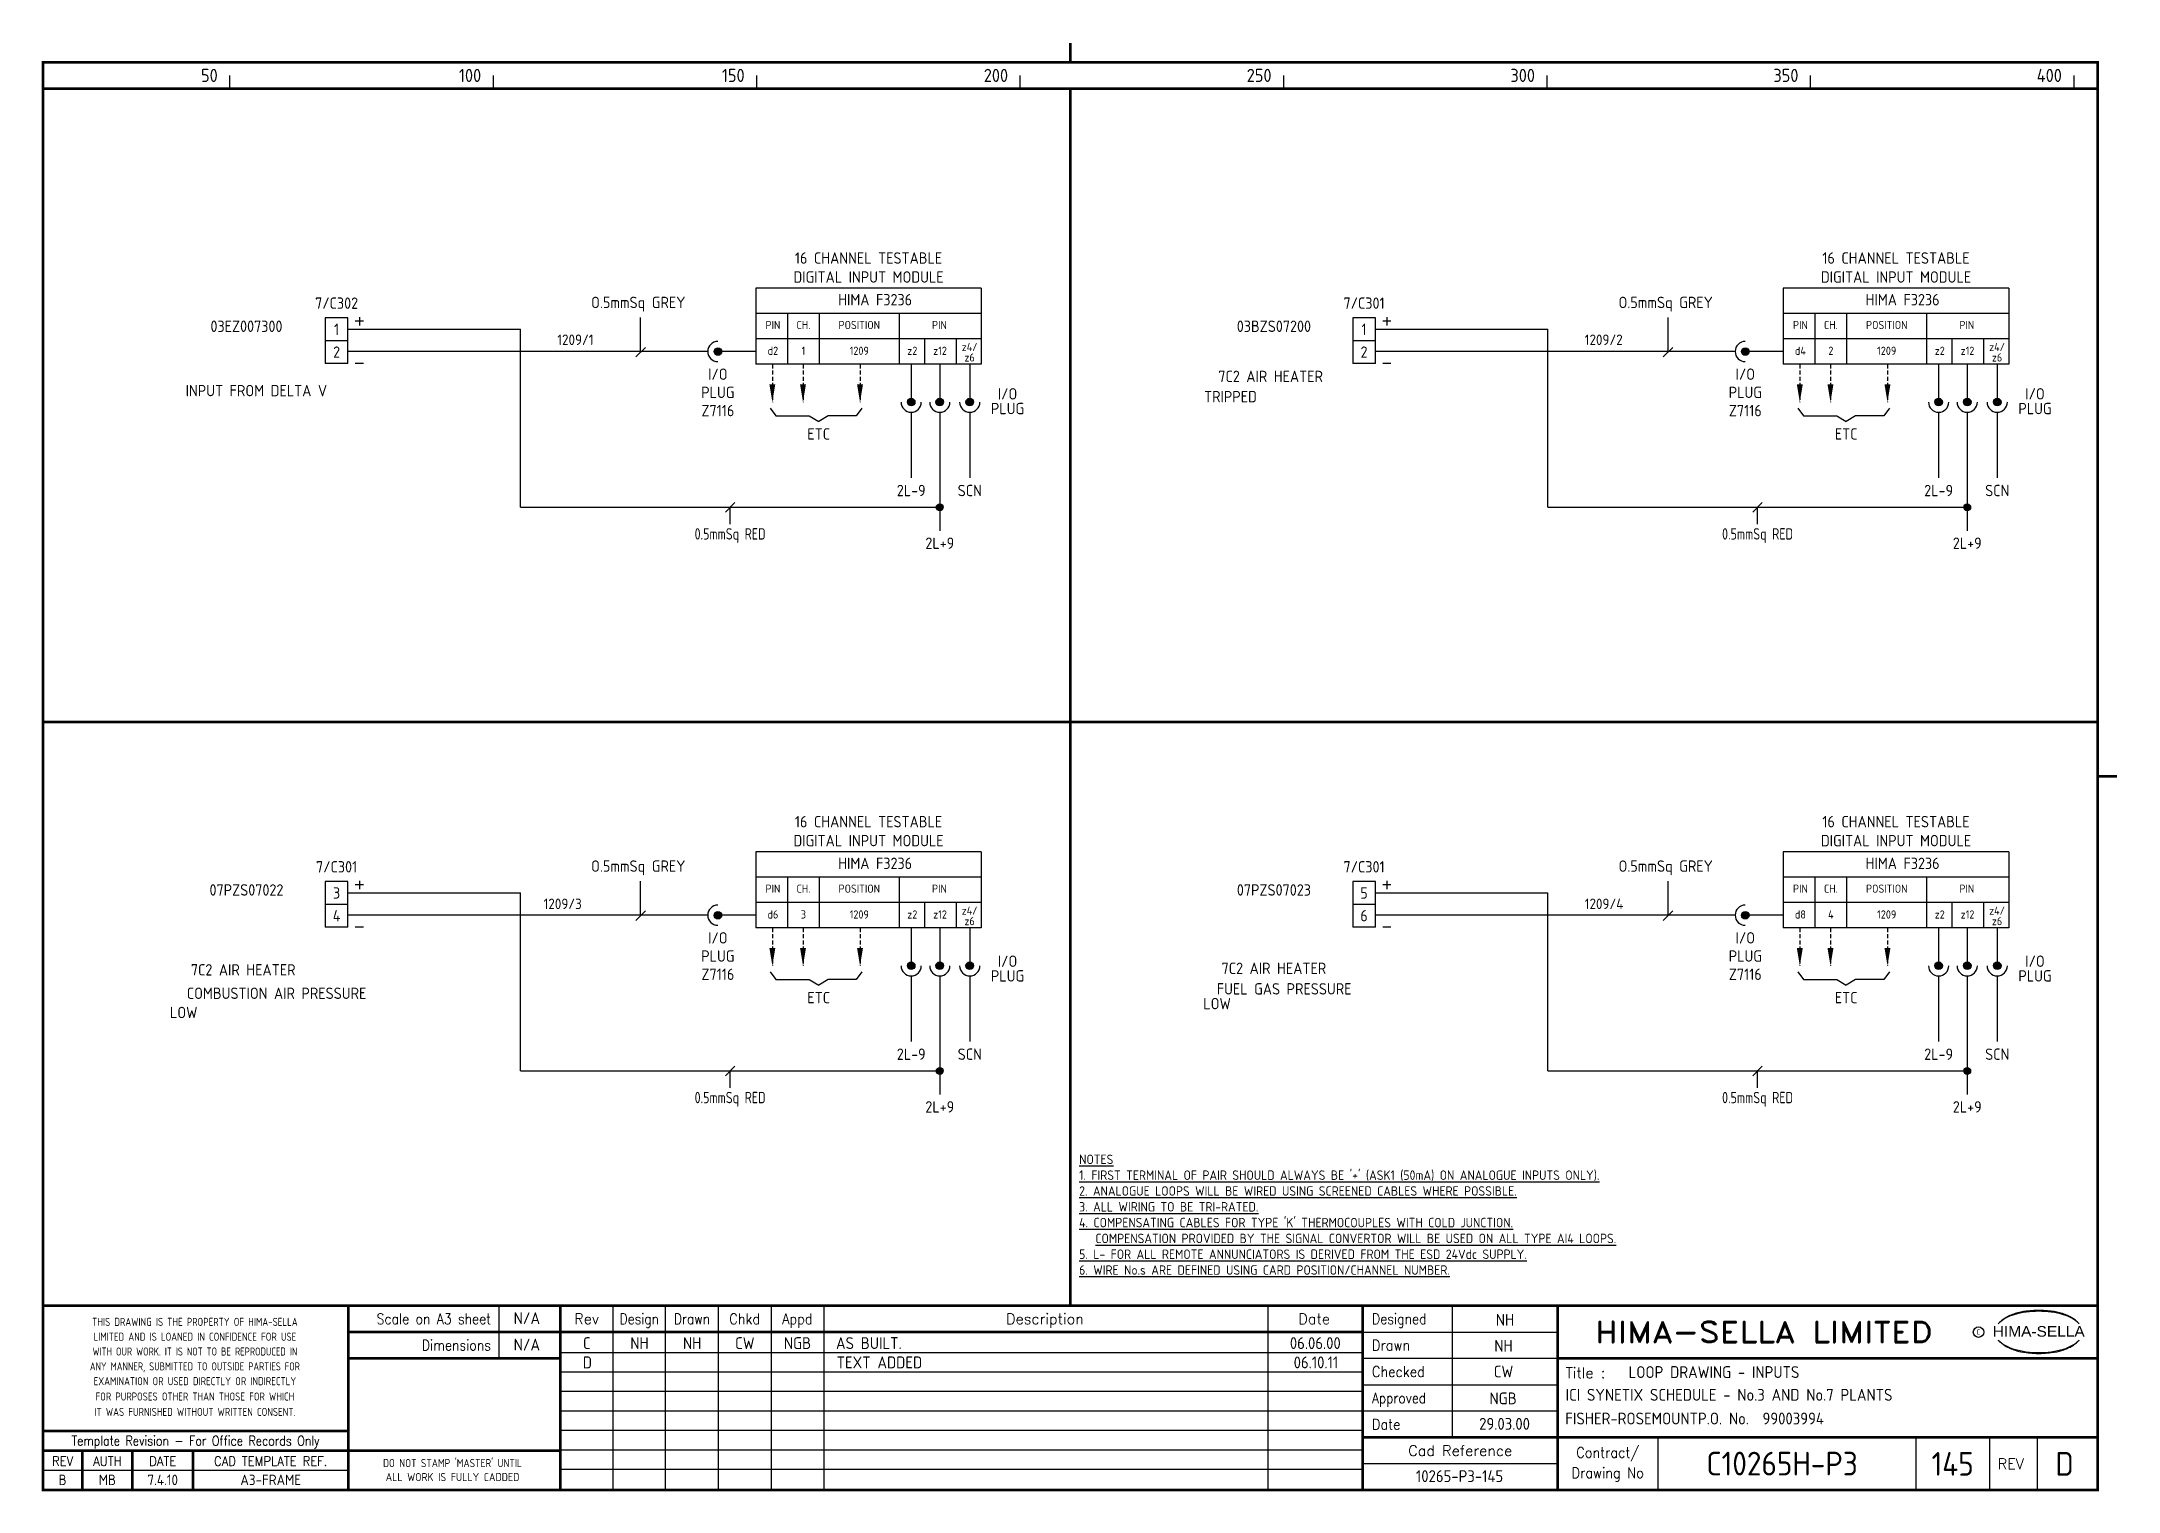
# Model space of a CAD drawing. Extents: x 14 to 408, y 0 to 275.
import ezdxf
from ezdxf.enums import TextEntityAlignment as Align

# ---------------------------------------------------------------- set-up
doc = ezdxf.new("R2010")
doc.units = 0
doc.header["$LTSCALE"] = 0.25
doc.header["$MEASUREMENT"] = 0
doc.linetypes.add('HIDDEN2', pattern=[4.7625, 3.175, -1.5875])
doc.layers.get('0').update_dxf_attribs({"color": 41, "linetype": 'CONTINUOUS'})
for name, color, linetype in [('00-DRG_FRAME', 12, 'CONTINUOUS'), ('01-DRAW', 7, 'CONTINUOUS'), ('051-TEXT', 2, 'CONTINUOUS'), ('117', 7, 'CONTINUOUS'), ('DIM', 3, 'CONTINUOUS')]:
    doc.layers.add(name, color=color, linetype=linetype)
doc.styles.add('ARIAL', font='arial.ttf', dxfattribs={"height": 2.5})
doc.styles.add('ISO', font='iso.shx')
doc.styles.add('ROMAND', font='ROMAND')

msp = doc.modelspace()

# ---------------------------------------------------------------- texts
at = {"layer": '00-DRG_FRAME', "style": 'ISO'}
for s, p in [('50', (47.69, 267.75)), ('100', (97.69, 267.75)), ('150', (147.69, 267.75)), ('200', (197.69, 267.75)), ('250', (247.69, 267.75)), ('300', (297.69, 267.75)), ('350', (347.69, 267.75)), ('400', (397.69, 267.75))]:
    msp.add_text(s, height=2.5, dxfattribs=at).set_placement(p, align=Align.RIGHT)
at = {"layer": '00-DRG_FRAME', "color": 3, "style": 'ISO'}
for s, width, p in [('THIS DRAWING IS THE PROPERTY OF HIMA-SELLA', 0.9, (43.36, 32.44)), ("DO NOT STAMP 'MASTER' UNTIL", 0.95, (92.25, 5.79))]:
    msp.add_text(s, height=1.53, dxfattribs=dict(at, width=width)).set_placement(p, align=Align.MIDDLE)
at = {"layer": '00-DRG_FRAME', "color": 4, "style": 'ROMAND', "width": 0.87}
for s, p in [('Scale on A3 sheet', (99.54, 32)), ('Dimensions', (99.54, 27.01))]:
    msp.add_text(s, height=2, dxfattribs=at).set_placement(p, align=Align.RIGHT)
at = {"layer": '00-DRG_FRAME', "color": 4, "style": 'ROMAND'}
for s, p in [('Rev', (117.7, 32)), ('Description', (204.69, 32)), ('Date', (255.79, 32))]:
    msp.add_text(s, height=2, dxfattribs=at).set_placement(p, align=Align.CENTER)
for s, width, p in [('Design', 0.85, (127.7, 32)), ('Drawn', 0.85, (137.7, 32)), ('Chkd', 0.9, (147.7, 32)), ('Appd', 0.9, (157.7, 32))]:
    msp.add_text(s, height=2, dxfattribs=dict(at, width=width)).set_placement(p, align=Align.CENTER)
for s, width, p in [('Designed', 0.87, (266.75, 32)), ('Drawn', 0.9, (266.75, 27)), ('Checked', 0.9, (266.75, 22)), ('Approved', 0.85, (266.75, 17)), ('Date', 0.9, (266.75, 12))]:
    msp.add_text(s, height=2, dxfattribs=dict(at, width=width)).set_placement(p)
at = {"layer": '00-DRG_FRAME', "style": 'ROMAND', "width": 1.15}
msp.add_text('HIMA-SELLA LIMITED', height=4, dxfattribs=at).set_placement((341.1, 30.5), align=Align.MIDDLE)
at = {"layer": '00-DRG_FRAME', "style": 'ARIAL', "width": 1.05}
msp.add_text('HIMA-SELLA', height=2, dxfattribs=at).set_placement((393.3, 29.63), align=Align.CENTER)
at = {"layer": '00-DRG_FRAME', "color": 3, "style": 'ISO'}
for s, width, p in [('LIMITED AND IS LOANED IN CONFIDENCE FOR USE', 0.9, (43.36, 29.62)), ('ANY MANNER, SUBMITTED TO OUTSIDE PARTIES FOR', 0.87, (43.36, 23.99)), ('WITH OUR WORK. IT IS NOT TO BE REPRODUCED IN', 0.87, (43.36, 26.81)), ('EXAMINATION OR USED DIRECTLY OR INDIRECTLY', 0.9, (43.36, 21.18)), ('IT WAS FURNISHED WITHOUT WRITTEN CONSENT.', 0.9, (43.36, 15.35)), ('FOR PURPOSES OTHER THAN THOSE FOR WHICH', 0.9, (43.36, 18.27))]:
    msp.add_text(s, height=1.53, dxfattribs=dict(at, width=width)).set_placement(p, align=Align.MIDDLE_CENTER)
at = {"layer": '00-DRG_FRAME', "color": 3, "style": 'ISO', "width": 0.9}
msp.add_text('C', height=1, dxfattribs=at).set_placement((381.84, 30), align=Align.CENTER)
at = {"layer": '00-DRG_FRAME', "color": 4, "style": 'ROMAND'}
msp.add_text('Title :', height=2, dxfattribs=at).set_placement((303.5, 21.75))
for s, height, width, p in [('Template Revision - For Office Records Only', 1.8, 0.85, (43.5, 9.62)), ('Contract/', 2, 0.9, (311.5, 7.5)), ('REV', 1.8, 0.9, (18.25, 6)), ('AUTH', 1.8, 0.9, (26.75, 6)), ('DATE', 1.8, 0.9, (37.25, 6)), ('CAD TEMPLATE REF.', 1.8, 0.9, (57.75, 6)), ('Drawing No', 2, 0.9, (311.5, 3.5))]:
    msp.add_text(s, height=height, dxfattribs=dict(at, width=width)).set_placement(p, align=Align.MIDDLE)
for s, p in [('Cad Reference', (283.5, 8)), ('REV', (388, 5.5))]:
    msp.add_text(s, height=2, dxfattribs=at).set_placement(p, align=Align.MIDDLE)
at = {"layer": '00-DRG_FRAME', "color": 41, "style": 'ISO'}
for s, p in [('B', (18.25, 1.45)), ('MB', (26.75, 1.45)), ('7.4.10', (37.25, 1.45)), ('A3-FRAME', (57.75, 1.45))]:
    msp.add_text(s, height=2, dxfattribs=at).set_placement(p, align=Align.CENTER)
at = {"layer": '00-DRG_FRAME', "color": 3, "style": 'ISO'}
msp.add_text('ALL WORK IS FULLY CADDED', height=1.53, dxfattribs=at).set_placement((92.25, 2.98), align=Align.MIDDLE_CENTER)
at = {"layer": '01-DRAW', "style": 'ISO'}
for s, height, p in [('16 CHANNEL TESTABLE', 2.16, (171.21, 233.26)), ('16 CHANNEL TESTABLE', 2.16, (366.21, 233.26)), ('DIGITAL INPUT MODULE', 2.16, (171.21, 229.66)), ('DIGITAL INPUT MODULE', 2.16, (366.21, 229.66)), ('7/C302', 2.16, (70.25, 224.7)), ('O.5mmSq GREY', 2.16, (127.5, 224.84)), ('HIMA F3236', 2.16, (172.46, 225.36)), ('7/C301', 2.16, (265.25, 224.7)), ('O.5mmSq GREY', 2.16, (322.5, 224.84)), ('HIMA F3236', 2.16, (367.46, 225.36)), ('03EZ007300', 2.16, (53.14, 220.31)), ('1', 2.16, (70.25, 219.73)), ('PIN', 1.555, (153.06, 220.86)), ('CH.', 1.555, (158.85, 220.86)), ('POSITION', 1.555, (169.45, 220.86)), ('PIN', 1.555, (184.65, 220.86)), ('03BZS07200', 2.16, (248.14, 220.31)), ('1', 2.16, (265.25, 219.73)), ('PIN', 1.555, (348.06, 220.86)), ('CH.', 1.555, (353.85, 220.86)), ('POSITION', 1.555, (364.45, 220.86)), ('PIN', 1.555, (379.65, 220.86)), ('2', 2.16, (70.25, 215.41)), ('d2', 1.555, (153.06, 215.96)), ('1', 1.56, (158.85, 215.96)), ('1209', 1.555, (169.45, 215.96)), ('z2', 1.555, (179.51, 215.96)), ('z12', 1.555, (184.78, 215.96)), ('z4/', 1.54, (190.39, 216.69)), ('2', 2.16, (265.25, 215.41)), ('d4', 1.555, (348.06, 215.96)), ('2', 1.56, (353.85, 215.96)), ('1209', 1.555, (364.45, 215.96)), ('z2', 1.555, (374.51, 215.96)), ('z12', 1.555, (379.78, 215.96)), ('z4/', 1.54, (385.39, 216.69)), ('I/O', 2.16, (142.61, 211.22)), ('z6', 1.54, (190.39, 214.7)), ('7C2 AIR HEATER ', 2.16, (248.14, 210.8)), ('I/O', 2.16, (337.61, 211.22)), ('z6', 1.54, (385.39, 214.7)), ('INPUT FROM DELTA V', 2.16, (55.03, 208.1)), ('PLUG', 2.16, (142.61, 207.77)), ('I/O', 2.16, (197.59, 207.49)), ('TRIPPED', 2.16, (239.9, 206.96)), ('PLUG', 2.16, (337.61, 207.77)), ('I/O', 2.16, (392.59, 207.49)), ('Z7116', 2.16, (142.61, 204.31)), ('PLUG', 2.16, (197.59, 204.7)), ('Z7116', 2.16, (337.61, 204.31)), ('PLUG', 2.16, (392.59, 204.7)), ('ETC', 2.16, (161.75, 199.88)), ('ETC', 2.16, (356.75, 199.88)), ('2L-9', 2.16, (179.3, 189.14)), ('SCN', 2.16, (190.42, 189.14)), ('2L-9', 2.16, (374.3, 189.14)), ('SCN', 2.16, (385.42, 189.14)), ('2L+9', 2.16, (184.73, 179.14)), ('2L+9', 2.16, (379.73, 179.14)), ('16 CHANNEL TESTABLE', 2.16, (171.21, 126.29)), ('16 CHANNEL TESTABLE', 2.16, (366.21, 126.29)), ('DIGITAL INPUT MODULE', 2.16, (171.21, 122.69)), ('DIGITAL INPUT MODULE', 2.16, (366.21, 122.69)), ('7/C301', 2.16, (70.25, 117.72)), ('O.5mmSq GREY', 2.16, (127.5, 117.86)), ('HIMA F3236', 2.16, (172.46, 118.38)), ('7/C301', 2.16, (265.25, 117.72)), ('O.5mmSq GREY', 2.16, (322.5, 117.86)), ('HIMA F3236', 2.16, (367.46, 118.38)), ('07PZS07022', 2.16, (53.14, 113.33)), ('3', 2.16, (70.25, 112.76)), ('PIN', 1.555, (153.06, 113.88)), ('CH.', 1.555, (158.85, 113.88)), ('POSITION', 1.555, (169.45, 113.88)), ('PIN', 1.555, (184.65, 113.88)), ('07PZS07023', 2.16, (248.14, 113.33)), ('5', 2.16, (265.25, 112.76)), ('PIN', 1.555, (348.06, 113.88)), ('CH.', 1.555, (353.85, 113.88)), ('POSITION', 1.555, (364.45, 113.88)), ('PIN', 1.555, (379.65, 113.88)), ('4', 2.16, (70.25, 108.44)), ('d6', 1.555, (153.06, 108.98)), ('3', 1.56, (158.85, 108.98)), ('1209', 1.555, (169.45, 108.98)), ('z2', 1.555, (179.51, 108.98)), ('z12', 1.555, (184.78, 108.98)), ('z4/', 1.54, (190.39, 109.71)), ('6', 2.16, (265.25, 108.44)), ('d8', 1.555, (348.06, 108.98)), ('4', 1.56, (353.85, 108.98)), ('1209', 1.555, (364.45, 108.98)), ('z2', 1.555, (374.51, 108.98)), ('z12', 1.555, (379.78, 108.98)), ('z4/', 1.54, (385.39, 109.71)), ('z6', 1.54, (190.39, 107.72)), ('z6', 1.54, (385.39, 107.72)), ('PLUG', 2.16, (142.61, 100.79)), ('I/O', 2.16, (142.61, 104.24)), ('PLUG', 2.16, (337.61, 100.79)), ('I/O', 2.16, (337.61, 104.24)), ('7C2 AIR HEATER ', 2.16, (53.14, 98.17)), ('Z7116', 2.16, (142.61, 97.33)), ('PLUG', 2.16, (197.59, 97.02)), ('I/O', 2.16, (197.59, 99.81)), ('7C2 AIR HEATER', 2.16, (248.14, 98.46)), ('Z7116', 2.16, (337.61, 97.33)), ('PLUG', 2.16, (392.59, 97.02)), ('I/O', 2.16, (392.59, 99.81)), ('COMBUSTION AIR PRESSURE', 2.16, (58.86, 93.72)), ('ETC', 2.16, (161.75, 92.9)), ('FUEL GAS PRESSURE', 2.16, (250.09, 94.56)), ('ETC', 2.16, (356.75, 92.9)), ('LOW', 2.16, (41.24, 90.08)), ('LOW', 2.16, (237.36, 91.76)), ('2L-9', 2.16, (179.3, 82.16)), ('SCN', 2.16, (190.42, 82.16)), ('2L-9', 2.16, (374.3, 82.16)), ('SCN', 2.16, (385.42, 82.16)), ('2L+9', 2.16, (184.73, 72.16)), ('2L+9', 2.16, (379.73, 72.16))]:
    msp.add_text(s, height=height, dxfattribs=at).set_placement(p, align=Align.CENTER)
at = {"layer": '01-DRAW', "style": 'ISO', "width": 0.85}
for p in [(144.93, 180.91), (339.93, 180.91), (144.93, 73.93), (339.93, 73.93)]:
    msp.add_text('0.5mmSq RED', height=2.16, dxfattribs=at).set_placement(p, align=Align.CENTER)
at = {"layer": '01-DRAW', "insert": (211.18, 64.18), "char_height": 1.8, "width": 133.8261, "attachment_point": 1, "style": 'ISO'}
msp.add_mtext("{\\Fiso.shx;\\LNOTES\\P1. FIRST TERMINAL OF PAIR SHOULD ALWAYS BE '+' (ASK1 (50mA) ON ANALOGUE INPUTS ONLY).\\P2. ANALOGUE LOOPS WILL BE WIRED USING SCREENED CABLES WHERE POSSIBLE.\\P3. ALL WIRING TO BE TRI-RATED.\\P4. COMPENSATING CABLES FOR TYPE 'K' THERMOCOUPLES WITH COLD JUNCTION.\\P   COMPENSATION PROVIDED BY THE SIGNAL CONVERTOR WILL BE USED ON ALL TYPE AI4 LOOPS.\\P5. L- FOR ALL REMOTE ANNUNCIATORS IS DERIVED FROM THE ESD 24Vdc SUPPLY.\\P6. WIRE No.s ARE DEFINED USING CARD POSITION/CHANNEL NUMBER.}", dxfattribs=at)
at = {"layer": 'DIM', "style": 'ISO'}
for s, p in [('1209/1', (112.14, 217.83)), ('1209/2', (307.14, 217.83)), ('1209/3', (109.54, 110.77)), ('1209/4', (307.14, 110.77))]:
    msp.add_text(s, height=2, dxfattribs=at).set_placement(p)

# ---------------------------------------------------------------- blocks, each defined once
blk = doc.blocks.new('A3-REVA')
at = {"layer": '051-TEXT', "style": 'ISO'}
for tag, p in [('DESIGNED', (292.01, 31.7)), ('A', (117.73, 27.28)), ('DES', (127.73, 27.28)), ('DRN', (137.73, 27.28)), ('CHKD', (147.73, 27.28)), ('APPD', (157.73, 27.28)), ('DATE', (256, 27.28)), ('DRAWN', (291.72, 26.77)), ('CHECKED', (291.72, 21.89)), ('APPD', (291.65, 16.79)), ('DATE', (291.92, 11.96))]:
    blk.add_attdef(tag, text='', height=2.25, dxfattribs=at).set_placement(p, align=Align.CENTER)
blk.add_attdef('DESCRIPTION', (165.03, 27.28), '', height=2.25, dxfattribs=at)
blk = doc.blocks.new('A3-REVB')
at = {"layer": '051-TEXT', "style": 'ISO'}
for tag, p in [('A', (124.85, -20.36)), ('DES', (134.85, -20.36)), ('DRN', (144.85, -20.36)), ('CHKD', (154.85, -20.36)), ('APPD', (164.85, -20.36)), ('DATE', (263.12, -20.36))]:
    blk.add_attdef(tag, text='', height=2.25, dxfattribs=at).set_placement(p, align=Align.CENTER)
blk.add_attdef('DESCRIPTION', (172.15, -20.36), '', height=2.25, dxfattribs=at)
blk = doc.blocks.new('A3-TITLE')
at = {"layer": '051-TEXT', "style": 'ISO'}
blk.add_attdef('TITLE_1', (315.46, 21.78), '', height=2.25, dxfattribs=at)
for tag, p in [('DRGNO', (376.96, 3.24)), ('REV.', (398.2, 3.24))]:
    blk.add_attdef(tag, text='', height=4.5, dxfattribs=at).set_placement(p, align=Align.CENTER)
blk = doc.blocks.new('A3-CONTRACT')
at = {"layer": '051-TEXT', "color": 41, "style": 'ISO'}
for tag, height, p in [('SCALE', 2.25, (106.71, 31.82)), ('DIMS', 2.25, (106.71, 26.8)), ('CAD-REF', 2.25, (283.73, 1.84)), ('CONTRACT', 4.5, (344.94, 3.1))]:
    blk.add_attdef(tag, text='', height=height, dxfattribs=at).set_placement(p, align=Align.CENTER)
for tag, p in [('TITLE_2', (303.86, 17.28)), ('TITLE_3', (303.79, 12.78))]:
    blk.add_attdef(tag, p, '', height=2.25, dxfattribs=at)
blk = doc.blocks.new('DOT')
for radius in [0.75, 0.65, 0.55, 0.45, 0.35, 0.25, 0.15, 0.05]:
    blk.add_circle((0, 0), radius)

# ---------------------------------------------------------------- linework, layer by layer
at = {"layer": '00-DRG_FRAME'}
for p, q in [((50, 266.5), (50, 269)), ((100, 266.5), (100, 269)), ((150, 266.5), (150, 269)), ((200, 266.5), (200, 269)), ((250, 266.5), (250, 269)), ((300, 266.5), (300, 269)), ((350, 266.5), (350, 269)), ((400, 266.5), (400, 269)), ((101.01, 35.5), (101.01, 25.5)), ((122.7, 35.5), (122.7, 0.5)), ((132.7, 0.5), (132.7, 35.5)), ((142.7, 0.5), (142.7, 35.5)), ((152.7, 35.5), (152.7, 0.5)), ((162.7, 35.5), (162.7, 0.5)), ((247, 35.5), (247, 0.5)), ((282, 35.5), (282, 10.5)), ((265, 30.5), (302, 30.5)), ((265, 26.59), (112.7, 26.59)), ((302, 25.5), (265, 25.5)), ((265, 22.89), (112.7, 22.89)), ((265, 20.5), (302, 20.5)), ((265, 19.19), (112.7, 19.19)), ((265, 15.49), (112.7, 15.49)), ((302, 15.5), (265, 15.5)), ((265, 11.79), (112.7, 11.79)), ((265, 8.09), (112.7, 8.09)), ((321, 10.5), (321, 0.5)), ((370, 10.5), (370, 0.5)), ((384, 0.5), (384, 10.5)), ((393, 10.5), (393, 0.5)), ((72.5, 4.25), (14.5, 4.25)), ((265, 4.39), (112.7, 4.39)), ((302, 5.5), (265, 5.5))]:
    msp.add_line(p, q, dxfattribs=at)
at = {"layer": '00-DRG_FRAME', "const_width": 0.5}
for points in [[(209.5, 271.5), (209.5, 275.18)], [(209.5, 271.5), (209.5, 275.18)], [(14.5, 266.5), (404.5, 266.5)], [(209.5, 35.5), (209.5, 266.5)], [(14.5, 146.31), (404.5, 146.31)], [(404.5, 136), (408.18, 136)], [(404.5, 35.5), (14.5, 35.5)], [(72.5, 0.5), (72.5, 35.5)], [(112.7, 0.5), (112.7, 35.5)], [(265, 35.5), (265, 0.5)], [(302, 0.5), (302, 35.5)], [(265, 30.5), (72.5, 30.5)], [(112.7, 25.5), (72.5, 25.5)], [(404.5, 25.5), (302, 25.5)], [(14.5, 11.75), (72.5, 11.75)], [(14.5, 8), (72.5, 8)], [(22, 0.5), (22, 8)], [(31.5, 0.5), (31.5, 8)], [(43, 0.5), (43, 8)], [(112.7, 8), (72.5, 8)], [(265, 10.5), (404.5, 10.5)]]:
    msp.add_lwpolyline(points, dxfattribs=at)
msp.add_lwpolyline([(14.5, 0.5), (404.5, 0.5), (404.5, 271.5), (14.5, 271.5)], close=True, dxfattribs=at)
at = {"layer": '00-DRG_FRAME', "color": 3}
msp.add_circle((381.88, 30.5), 1, dxfattribs=at)
for centre, radius, start, end in [((390.6, 26.83), 7.24, 106.0532, 133.5024), ((390.88, 27.01), 7.3, 130.419, 136.057), ((390.11, 28.1), 5.98, 122.244, 131.6154), ((389.75, 28.78), 5.21, 111.8206, 122.8668), ((391.78, 24.7), 9.76, 107.5931, 113.9452), ((393.1, 18.5), 15.94, 89.2698, 106.3911), ((392.1, 23.52), 10.99, 96.0146, 107.3203), ((393.29, 16.31), 18.28, 92.8917, 97.3734), ((393.24, 18.86), 15.73, 89.7805, 93.1738), ((393.36, 18.86), 15.73, 86.8262, 90.2195), ((393.51, 18.5), 15.94, 73.6089, 90.7302), ((393.31, 16.31), 18.28, 82.6266, 87.1083), ((394.51, 23.52), 10.99, 72.6797, 83.9854), ((394.83, 24.7), 9.76, 66.0548, 72.4069), ((396, 26.83), 7.24, 46.4976, 73.9468), ((396.85, 28.78), 5.21, 57.1332, 68.1794), ((396.49, 28.1), 5.98, 48.3846, 57.756), ((395.73, 27.01), 7.3, 43.943, 49.581), ((390.88, 34.04), 7.3, 223.943, 229.581), ((390.6, 34.23), 7.24, 226.4976, 253.9468), ((390.11, 32.96), 5.98, 228.3846, 237.756), ((389.75, 32.28), 5.21, 237.1332, 248.1794), ((396, 34.23), 7.24, 286.0532, 313.5024), ((396.85, 32.28), 5.21, 291.8206, 302.8668), ((396.49, 32.96), 5.98, 302.244, 311.6154), ((395.73, 34.04), 7.3, 310.419, 316.057), ((391.78, 36.36), 9.76, 246.0548, 252.4069), ((393.1, 42.56), 15.94, 253.6089, 270.7302), ((392.1, 37.54), 10.99, 252.6797, 263.9854), ((393.29, 44.75), 18.28, 262.6266, 267.1083), ((393.24, 42.19), 15.73, 266.8262, 270.2195), ((393.51, 42.56), 15.94, 269.2698, 286.3911), ((393.36, 42.19), 15.73, 269.7805, 273.1738), ((393.31, 44.75), 18.28, 272.8917, 277.3734), ((394.51, 37.54), 10.99, 276.0146, 287.3203), ((394.83, 36.36), 9.76, 287.5931, 293.9452)]:
    msp.add_arc(centre, radius, start, end, dxfattribs=at)
at = {"layer": '01-DRAW'}
for p, q in [((68.09, 222.97), (68.09, 214.33)), ((72.41, 222.97), (68.09, 222.97)), ((72.41, 214.33), (72.41, 222.97)), ((72.41, 220.81), (105.13, 220.81)), ((75.35, 222.33), (73.79, 222.33)), ((74.57, 223.1), (74.57, 221.55)), ((105.13, 187.04), (105.13, 220.81)), ((267.41, 222.97), (263.09, 222.97)), ((263.09, 222.97), (263.09, 214.33)), ((267.41, 214.33), (267.41, 222.97)), ((267.41, 220.81), (300.13, 220.81)), ((270.35, 222.33), (268.79, 222.33)), ((269.57, 223.1), (269.57, 221.55)), ((300.13, 187.04), (300.13, 220.81)), ((72.41, 218.65), (68.09, 218.65)), ((267.41, 218.65), (263.09, 218.65)), ((72.41, 214.33), (68.09, 214.33)), ((72.41, 214.33), (68.09, 214.33)), ((140.69, 216.6), (72.41, 216.6)), ((75.35, 214.33), (73.79, 214.33)), ((267.41, 214.33), (263.09, 214.33)), ((267.41, 214.33), (263.09, 214.33)), ((335.69, 216.6), (267.41, 216.6)), ((270.35, 214.33), (268.79, 214.33)), ((105.13, 187.04), (184.73, 187.04)), ((300.13, 187.04), (379.73, 187.04)), ((68.09, 116), (68.09, 107.36)), ((72.41, 116), (68.09, 116)), ((72.41, 107.36), (72.41, 116)), ((75.35, 115.35), (73.79, 115.35)), ((74.57, 116.12), (74.57, 114.57)), ((263.09, 116), (263.09, 107.36)), ((267.41, 116), (263.09, 116)), ((267.41, 107.36), (267.41, 116)), ((270.35, 115.35), (268.79, 115.35)), ((269.57, 116.12), (269.57, 114.57)), ((72.41, 111.68), (68.09, 111.68)), ((72.41, 113.84), (105.13, 113.84)), ((105.13, 80.06), (105.13, 113.84)), ((267.41, 111.68), (263.09, 111.68)), ((267.41, 113.84), (300.13, 113.84)), ((300.13, 80.06), (300.13, 113.84)), ((72.41, 107.36), (68.09, 107.36)), ((72.41, 107.36), (68.09, 107.36)), ((140.69, 109.62), (72.41, 109.62)), ((75.35, 107.36), (73.79, 107.36)), ((267.41, 107.36), (263.09, 107.36)), ((267.41, 107.36), (263.09, 107.36)), ((335.69, 109.62), (267.41, 109.62)), ((270.35, 107.36), (268.79, 107.36)), ((105.13, 80.06), (184.73, 80.06)), ((300.13, 80.06), (379.73, 80.06))]:
    msp.add_line(p, q, dxfattribs=at)
at = {"layer": '117'}
for p, q in [((149.81, 228.6), (149.81, 214.2)), ((192.61, 228.6), (149.81, 228.6)), ((192.61, 228.6), (192.61, 214.2)), ((387.61, 228.6), (344.81, 228.6)), ((344.81, 228.6), (344.81, 214.2)), ((387.61, 228.6), (387.61, 214.2)), ((192.61, 223.8), (149.81, 223.8)), ((155.81, 223.8), (155.81, 214.2)), ((161.81, 223.8), (161.81, 214.2)), ((177.01, 223.8), (177.01, 214.2)), ((387.61, 223.8), (344.81, 223.8)), ((350.81, 223.8), (350.81, 214.2)), ((356.81, 223.8), (356.81, 214.2)), ((372.01, 223.8), (372.01, 214.2)), ((192.61, 219), (149.81, 219)), ((181.81, 219), (181.81, 214.2)), ((187.81, 219), (187.81, 214.2)), ((387.61, 219), (344.81, 219)), ((376.81, 219), (376.81, 214.2)), ((382.81, 219), (382.81, 214.2)), ((149.81, 216.6), (142.61, 216.6)), ((192.61, 214.2), (149.81, 214.2)), ((179.3, 214.2), (179.3, 207)), ((184.73, 214.2), (184.73, 207)), ((190.42, 214.2), (190.42, 207)), ((344.81, 216.6), (337.61, 216.6)), ((387.61, 214.2), (344.81, 214.2)), ((374.3, 214.2), (374.3, 207)), ((379.73, 214.2), (379.73, 207)), ((385.42, 214.2), (385.42, 207)), ((152.55, 205.86), (153.63, 204.42)), ((169.95, 205.86), (168.87, 204.42)), ((179.3, 205.08), (179.3, 192.6)), ((184.73, 205.08), (184.73, 182.59)), ((190.42, 205.08), (190.42, 192.6)), ((347.55, 205.86), (348.63, 204.42)), ((364.95, 205.86), (363.87, 204.42)), ((374.3, 205.08), (374.3, 192.6)), ((379.73, 205.08), (379.73, 182.59)), ((385.42, 205.08), (385.42, 192.6)), ((153.63, 204.42), (159.95, 204.42)), ((159.95, 204.42), (161.75, 203.34)), ((163.55, 204.42), (161.75, 203.34)), ((168.87, 204.42), (163.55, 204.42)), ((348.63, 204.42), (354.95, 204.42)), ((354.95, 204.42), (356.75, 203.34)), ((358.55, 204.42), (356.75, 203.34)), ((363.87, 204.42), (358.55, 204.42)), ((192.61, 121.62), (149.81, 121.62)), ((149.81, 121.62), (149.81, 107.22)), ((192.61, 121.62), (192.61, 107.22)), ((344.81, 121.62), (344.81, 107.22)), ((387.61, 121.62), (344.81, 121.62)), ((387.61, 121.62), (387.61, 107.22)), ((192.61, 116.82), (149.81, 116.82)), ((155.81, 116.82), (155.81, 107.22)), ((161.81, 116.82), (161.81, 107.22)), ((177.01, 116.82), (177.01, 107.22)), ((387.61, 116.82), (344.81, 116.82)), ((350.81, 116.82), (350.81, 107.22)), ((356.81, 116.82), (356.81, 107.22)), ((372.01, 116.82), (372.01, 107.22)), ((192.61, 112.02), (149.81, 112.02)), ((181.81, 112.02), (181.81, 107.22)), ((187.81, 112.02), (187.81, 107.22)), ((387.61, 112.02), (344.81, 112.02)), ((376.81, 112.02), (376.81, 107.22)), ((382.81, 112.02), (382.81, 107.22)), ((149.81, 109.62), (142.61, 109.62)), ((192.61, 107.22), (149.81, 107.22)), ((179.3, 107.22), (179.3, 100.02)), ((184.73, 107.22), (184.73, 100.02)), ((190.42, 107.22), (190.42, 100.02)), ((344.81, 109.62), (337.61, 109.62)), ((387.61, 107.22), (344.81, 107.22)), ((374.3, 107.22), (374.3, 100.02)), ((379.73, 107.22), (379.73, 100.02)), ((385.42, 107.22), (385.42, 100.02)), ((152.55, 98.88), (153.63, 97.44)), ((169.95, 98.88), (168.87, 97.44)), ((347.55, 98.88), (348.63, 97.44)), ((364.95, 98.88), (363.87, 97.44)), ((153.63, 97.44), (159.95, 97.44)), ((159.95, 97.44), (161.75, 96.36)), ((163.55, 97.44), (161.75, 96.36)), ((168.87, 97.44), (163.55, 97.44)), ((179.3, 98.1), (179.3, 85.62)), ((184.73, 98.1), (184.73, 75.61)), ((190.42, 98.1), (190.42, 85.62)), ((348.63, 97.44), (354.95, 97.44)), ((354.95, 97.44), (356.75, 96.36)), ((358.55, 97.44), (356.75, 96.36)), ((363.87, 97.44), (358.55, 97.44)), ((374.3, 98.1), (374.3, 85.62)), ((379.73, 98.1), (379.73, 75.61)), ((385.42, 98.1), (385.42, 85.62))]:
    msp.add_line(p, q, dxfattribs=at)
at = {"layer": '117', "linetype": 'HIDDEN2'}
for p, q in [((152.95, 214.2), (152.95, 207)), ((158.77, 214.2), (158.77, 207)), ((169.59, 214.2), (169.59, 207)), ((347.95, 214.2), (347.95, 207)), ((353.77, 214.2), (353.77, 207)), ((364.59, 214.2), (364.59, 207)), ((152.95, 107.22), (152.95, 100.02)), ((158.77, 107.22), (158.77, 100.02)), ((169.59, 107.22), (169.59, 100.02)), ((347.95, 107.22), (347.95, 100.02)), ((353.77, 107.22), (353.77, 100.02)), ((364.59, 107.22), (364.59, 100.02))]:
    msp.add_line(p, q, dxfattribs=at)
at = {"layer": '117'}
for centre, radius in [((142.61, 216.6), 0.72), ((142.61, 216.6), 0.624), ((142.61, 216.6), 0.528), ((142.61, 216.6), 0.432), ((142.61, 216.6), 0.336), ((142.61, 216.6), 0.24), ((337.61, 216.6), 0.72), ((337.61, 216.6), 0.624), ((337.61, 216.6), 0.528), ((337.61, 216.6), 0.432), ((337.61, 216.6), 0.336), ((337.61, 216.6), 0.24), ((142.61, 216.6), 0.144), ((142.61, 216.6), 0.048), ((337.61, 216.6), 0.144), ((337.61, 216.6), 0.048), ((179.3, 207), 0.72), ((179.3, 207), 0.624), ((179.3, 207), 0.528), ((179.3, 207), 0.432), ((179.3, 207), 0.336), ((179.3, 207), 0.24), ((179.3, 207), 0.144), ((179.3, 207), 0.048), ((184.73, 207), 0.72), ((184.73, 207), 0.624), ((184.73, 207), 0.528), ((184.73, 207), 0.432), ((184.73, 207), 0.336), ((184.73, 207), 0.24), ((184.73, 207), 0.144), ((184.73, 207), 0.048), ((190.42, 207), 0.72), ((190.42, 207), 0.624), ((190.42, 207), 0.528), ((190.42, 207), 0.432), ((190.42, 207), 0.336), ((190.42, 207), 0.24), ((190.42, 207), 0.144), ((190.42, 207), 0.048), ((374.3, 207), 0.72), ((374.3, 207), 0.624), ((374.3, 207), 0.528), ((374.3, 207), 0.432), ((374.3, 207), 0.336), ((374.3, 207), 0.24), ((374.3, 207), 0.144), ((374.3, 207), 0.048), ((379.73, 207), 0.72), ((379.73, 207), 0.624), ((379.73, 207), 0.528), ((379.73, 207), 0.432), ((379.73, 207), 0.336), ((379.73, 207), 0.24), ((379.73, 207), 0.144), ((379.73, 207), 0.048), ((385.42, 207), 0.72), ((385.42, 207), 0.624), ((385.42, 207), 0.528), ((385.42, 207), 0.432), ((385.42, 207), 0.336), ((385.42, 207), 0.24), ((385.42, 207), 0.144), ((385.42, 207), 0.048), ((142.61, 109.62), 0.72), ((142.61, 109.62), 0.624), ((142.61, 109.62), 0.528), ((142.61, 109.62), 0.432), ((142.61, 109.62), 0.336), ((142.61, 109.62), 0.24), ((142.61, 109.62), 0.144), ((142.61, 109.62), 0.048), ((337.61, 109.62), 0.72), ((337.61, 109.62), 0.624), ((337.61, 109.62), 0.528), ((337.61, 109.62), 0.432), ((337.61, 109.62), 0.336), ((337.61, 109.62), 0.24), ((337.61, 109.62), 0.144), ((337.61, 109.62), 0.048), ((179.3, 100.02), 0.72), ((179.3, 100.02), 0.624), ((179.3, 100.02), 0.528), ((179.3, 100.02), 0.432), ((179.3, 100.02), 0.336), ((179.3, 100.02), 0.24), ((179.3, 100.02), 0.144), ((179.3, 100.02), 0.048), ((184.73, 100.02), 0.72), ((184.73, 100.02), 0.624), ((184.73, 100.02), 0.528), ((184.73, 100.02), 0.432), ((184.73, 100.02), 0.336), ((184.73, 100.02), 0.24), ((184.73, 100.02), 0.144), ((184.73, 100.02), 0.048), ((190.42, 100.02), 0.72), ((190.42, 100.02), 0.624), ((190.42, 100.02), 0.528), ((190.42, 100.02), 0.432), ((190.42, 100.02), 0.336), ((190.42, 100.02), 0.24), ((190.42, 100.02), 0.144), ((190.42, 100.02), 0.048), ((374.3, 100.02), 0.72), ((374.3, 100.02), 0.624), ((374.3, 100.02), 0.528), ((374.3, 100.02), 0.432), ((374.3, 100.02), 0.336), ((374.3, 100.02), 0.24), ((374.3, 100.02), 0.144), ((374.3, 100.02), 0.048), ((379.73, 100.02), 0.72), ((379.73, 100.02), 0.624), ((379.73, 100.02), 0.528), ((379.73, 100.02), 0.432), ((379.73, 100.02), 0.336), ((379.73, 100.02), 0.24), ((379.73, 100.02), 0.144), ((379.73, 100.02), 0.048), ((385.42, 100.02), 0.72), ((385.42, 100.02), 0.624), ((385.42, 100.02), 0.528), ((385.42, 100.02), 0.432), ((385.42, 100.02), 0.336), ((385.42, 100.02), 0.24), ((385.42, 100.02), 0.144), ((385.42, 100.02), 0.048)]:
    msp.add_circle(centre, radius, dxfattribs=at)
for centre, start, end in [((142.61, 216.6), 90, 270), ((337.61, 216.6), 90, 270), ((179.3, 207), 180, 0), ((184.73, 207), 180, 0), ((190.42, 207), 180, 0), ((374.3, 207), 180, 0), ((379.73, 207), 180, 0), ((385.42, 207), 180, 0), ((142.61, 109.62), 90, 270), ((337.61, 109.62), 90, 270), ((179.3, 100.02), 180, 0), ((184.73, 100.02), 180, 0), ((190.42, 100.02), 180, 0), ((374.3, 100.02), 180, 0), ((379.73, 100.02), 180, 0), ((385.42, 100.02), 180, 0)]:
    msp.add_arc(centre, 1.92, start, end, dxfattribs=at)
for points in [[(153.51, 210.36), (152.39, 210.36), (152.95, 207)], [(159.33, 210.36), (158.21, 210.36), (158.77, 207)], [(170.15, 210.36), (169.03, 210.36), (169.59, 207)], [(348.51, 210.36), (347.39, 210.36), (347.95, 207)], [(354.33, 210.36), (353.21, 210.36), (353.77, 207)], [(365.15, 210.36), (364.03, 210.36), (364.59, 207)], [(153.51, 103.38), (152.39, 103.38), (152.95, 100.02)], [(159.33, 103.38), (158.21, 103.38), (158.77, 100.02)], [(170.15, 103.38), (169.03, 103.38), (169.59, 100.02)], [(348.51, 103.38), (347.39, 103.38), (347.95, 100.02)], [(354.33, 103.38), (353.21, 103.38), (353.77, 100.02)], [(365.15, 103.38), (364.03, 103.38), (364.59, 100.02)]]:
    msp.add_solid(points, dxfattribs=at)
at = {"layer": 'DIM'}
for p, q in [((127.95, 216.49), (127.95, 223.04)), ((322.95, 216.49), (322.95, 223.04)), ((127.05, 215.59), (128.85, 217.39)), ((322.05, 215.59), (323.85, 217.39)), ((144.03, 186.14), (145.83, 187.94)), ((144.93, 183.85), (144.93, 187.04)), ((339.03, 186.14), (340.83, 187.94)), ((339.93, 183.85), (339.93, 187.04)), ((127.95, 109.52), (127.95, 116.06)), ((322.95, 109.52), (322.95, 116.06)), ((127.05, 108.62), (128.85, 110.42)), ((322.05, 108.62), (323.85, 110.42)), ((144.03, 79.16), (145.83, 80.96)), ((144.93, 76.87), (144.93, 80.06)), ((339.03, 79.16), (340.83, 80.96)), ((339.93, 76.87), (339.93, 80.06))]:
    msp.add_line(p, q, dxfattribs=at)

# ---------------------------------------------------------------- block references
at = {"layer": '00-DRG_FRAME'}
for name, p, values in [('A3-CONTRACT', (-0.35, 0.19), {'TITLE_2': 'ICI SYNETIX SCHEDULE - No.3 AND No.7 PLANTS', 'TITLE_3': 'FISHER-ROSEMOUNTP.O. No.  99003994', 'CAD-REF': '10265-P3-145', 'CONTRACT': 'C10265H-P3', 'SCALE': 'N/A', 'DIMS': 'N/A'}), ('A3-REVB', (-7, 43.98), {'A': 'D', 'DESCRIPTION': 'TEXT ADDED', 'DATE': '06.10.11'}), ('A3-TITLE', (0, 0), {'TITLE_1': 'LOOP DRAWING - INPUTS', 'DRGNO': '145', 'REV.': 'D'})]:
    msp.add_blockref(name, p, dxfattribs=at).add_auto_attribs(values)
ref = msp.add_blockref('A3-REVA', (0, 0), dxfattribs=at)
ref.add_attrib('A', 'C', dxfattribs={"layer": '051-TEXT', "height": 2.25, "style": 'ISO'}).set_placement((117.73, 27.28), align=Align.CENTER)
ref.add_attrib('DES', 'NH', dxfattribs={"layer": '051-TEXT', "height": 2.25, "style": 'ISO'}).set_placement((127.73, 27.28), align=Align.CENTER)
ref.add_attrib('DRN', 'NH', dxfattribs={"layer": '051-TEXT', "height": 2.25, "style": 'ISO'}).set_placement((137.73, 27.28), align=Align.CENTER)
ref.add_attrib('CHKD', 'CW', dxfattribs={"layer": '051-TEXT', "height": 2.25, "style": 'ISO'}).set_placement((147.73, 27.28), align=Align.CENTER)
ref.add_attrib('APPD', 'NGB', dxfattribs={"layer": '051-TEXT', "height": 2.25, "style": 'ISO'}).set_placement((157.73, 27.28), align=Align.CENTER)
ref.add_attrib('DESCRIPTION', 'AS BUILT.', (165.03, 27.28), dxfattribs={"layer": '051-TEXT', "height": 2.25, "style": 'ISO'})
ref.add_attrib('DATE', '06.06.00', dxfattribs={"layer": '051-TEXT', "height": 2.25, "style": 'ISO'}).set_placement((256, 27.28), align=Align.CENTER)
ref.add_attrib('DESIGNED', 'NH', dxfattribs={"layer": '051-TEXT', "height": 2.25, "style": 'ISO'}).set_placement((292.01, 31.7), align=Align.CENTER)
ref.add_attrib('DRAWN', 'NH', dxfattribs={"layer": '051-TEXT', "height": 2.25, "style": 'ISO'}).set_placement((291.72, 26.77), align=Align.CENTER)
ref.add_attrib('CHECKED', 'CW', dxfattribs={"layer": '051-TEXT', "height": 2.25, "style": 'ISO'}).set_placement((291.72, 21.89), align=Align.CENTER)
ref.add_attrib('APPD', 'NGB', dxfattribs={"layer": '051-TEXT', "height": 2.25, "style": 'ISO'}).set_placement((291.65, 16.79), align=Align.CENTER)
ref.add_attrib('DATE', '29.03.00', dxfattribs={"layer": '051-TEXT', "height": 2.25, "style": 'ISO'}).set_placement((291.92, 11.96), align=Align.CENTER)
at = {"layer": '01-DRAW', "xscale": 0.8639999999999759, "yscale": 0.8639999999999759, "zscale": 0.8639999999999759}
for p in [(184.73, 187.04), (379.73, 187.04), (184.73, 80.06), (379.73, 80.06)]:
    msp.add_blockref('DOT', p, dxfattribs=at)

msp.set_redraw_order([(e.dxf.handle, doc.entitydb.next_handle()) for e in msp.query("TEXT MTEXT ATTDEF DIMENSION ARC_DIMENSION")])  # texts and dimensions are drawn at this point

doc.saveas('drawing.dxf')
